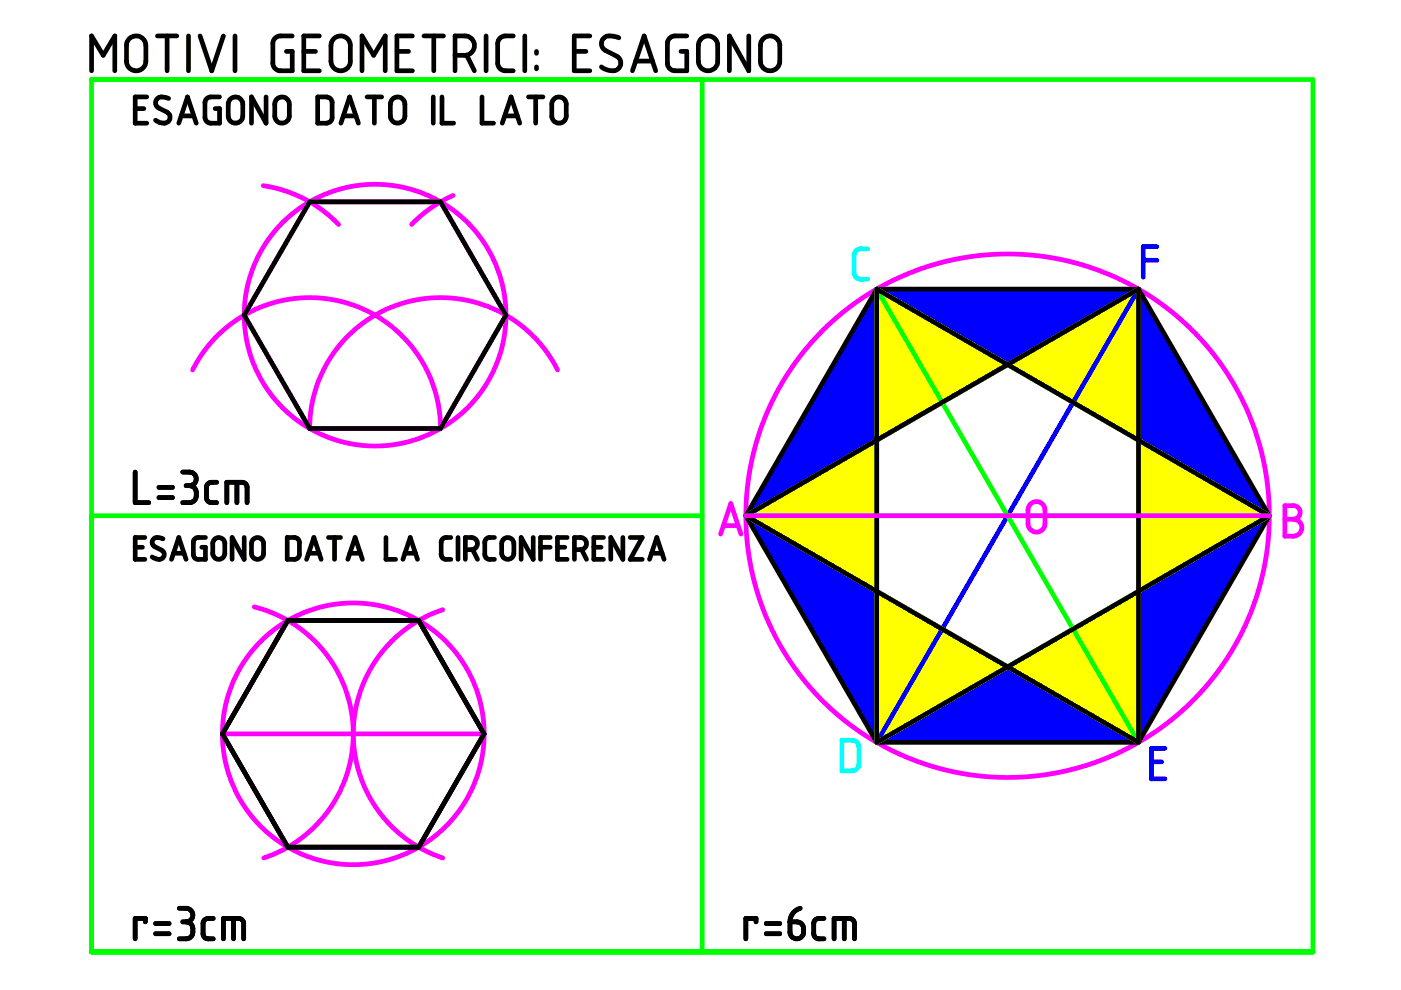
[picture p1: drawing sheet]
<svg xmlns="http://www.w3.org/2000/svg" width="297mm" height="210mm" viewBox="0 0 297 210" stroke-linecap="round" stroke-linejoin="round" font-family="sans-serif">
<g fill="#ff0">
<path d="M241.4 93.3l27.7 16-27.7 16.1z"/>
<path d="M213.6 77.3l27.8-16v32z"/>
<path d="M213.6 141.4l27.8-16v32z"/>
<path d="M185.9 61.3l27.7 16-27.7 16z"/>
<path d="M158.1 109.3l27.8-16v32.1z"/>
<path d="M185.9 125.4l27.7 16-27.7 16z"/>
</g>
<g fill="#00f">
<path d="M185.9 61.3h55.5l-27.8 16z"/>
<path d="M241.4 61.3l27.7 48-27.7-16z"/>
<path d="M241.4 125.4l27.7-16.1-27.7 48.1z"/>
<path d="M185.9 157.4l27.7-16 27.8 16z"/>
<path d="M158.1 109.3l27.8 16.1v32z"/>
<path d="M185.9 61.3v32l-27.8 16z"/>
</g>
<path d="M19.4 16.9h259v184.9h-259zM148.9 16.9v184.9M19.4 109.3h129.5M185.9 157.4v-96.1l55.5 96.1" fill="none" stroke="#0f0" stroke-width=".99"/>
<g fill="none" stroke="#000" stroke-width=".99">
<path d="M19.4 15v-7.4l2.5 4.1 2.4-4.1v7.4M27.5 8.2l.7-.5 1.1-.1 .8 .4 .7 1 .1 4.5-.4 .8-1 .6-.9 .1-.6-.2-.7-.5-.4-.7-.1-4.2 .2-.7zM33.4 7.6h4.1M35.4 7.6v7.4M40 7.6v7.4M42.4 7.6l2.5 7.4 2.5-7.4M49.8 7.6v7.4M62 7.6l-3 .1-.5 .3-.5 .6-.2 5 .4 .8 .7 .5 3.1 .1v-4.1h-1.3M64.4 10.9h2.5M67.7 7.6h-3.3v7.4h3.3M70.7 8.3l.8-.6 1.1-.1 1 .5 .6 .9 .1 4.4-.5 .9-.9 .6-.9 .1-.7-.2-.6-.5-.4-.8-.1-3.9 .1-.7zM76.8 15v-7.4l2.4 4.1 2.5-4.1v7.4"/>
<path d="M84.2 10.9h2.4M87.4 7.6h-3.2v7.4h3.2M89.9 7.6h4.1M92 7.6v7.4M96.5 11.7h2.4l1.1-.6 .6-1.2-.1-.9-.4-.7-1.1-.6-2.5-.1v7.4M98.9 11.7l1.7 3.3M103.1 7.6v7.4M108.8 7.6l-2.2 .1-.9 .7-.2 .8v4.3l.2 .7 1 .7 2.1 .1M111.3 7.6v7.4M113.7 10.9v.4M113.7 14.2v.4M121.8 10.9h2.4"/>
<path d="M125.1 7.6h-3.3v7.4h3.3M131.2 8l-1.2-.3h-1.3l-1 .7-.2 .9 .2 .8 .5 .5 2.5 1.3 .6 .4 .3 1.1-.3 .9-.7 .6-.9 .1-1.1-.2-1.1-.6M134.1 15l2.5-7.4 2.4 7.4M134.8 13h3.5M145.6 7.6l-2.9 .1-.7 .3-.4 .6-.1 5 .3 .8 .7 .5 3.1 .1v-4.1h-1.2M148.6 8.3l.9-.6 1-.1 1 .5 .6 .9v4.4l-.4 .9-.9 .6-.9 .1-.7-.2-.7-.5-.4-.8v-3.9l.1-.7zM158.7 7.6v7.4l-4.1-7.4v7.4M161.7 8.3l.9-.6 1.1-.1 .8 .4 .7 1 .1 4.4-.4 .9-.9 .6-1 .1-.5-.1-.7-.5-.5-.8-.1-4.2zM28.7 23h1.8M31.1 20.6h-2.4v5.5h2.4M35.8 20.9l-1-.3h-1l-.6 .5-.2 .9 .5 .8 2.3 1.2 .2 .7-.2 .9-.5 .4-.5 .1-1-.1-.8-.5M37.9 26.1l1.9-5.5 1.8 5.5"/>
<path d="M38.4 24.6h2.7M46.5 20.6h-2l-.6 .2-.3 .4-.1 .5v3.3l.2 .6 .5 .4 2.3 .1v-3.1h-.9M48.7 21.1l.6-.4 .9-.1 .7 .3 .5 .6 .1 .5v2.8l-.3 .6-.7 .6h-1.1l-.5-.2-.4-.7-.1-3.2zM56.4 20.6v5.5l-3.1-5.5v5.5M58.6 21.1l.6-.4 .8-.1 .8 .3 .4 .6 .1 .5v2.8l-.2 .6-.7 .6h-1.1l-.5-.2-.4-.7-.1-3.2zM67.4 20.6h2.1l.5 .2 .3 .5 .1 3.8-.2 .6-.5 .3-2.3 .1zM72.3 26.1l1.8-5.5 1.9 5.5M72.8 24.6h2.7M77.8 20.6h3.1M79.4 20.6v5.5M83.1 21.1l.6-.4 .9-.1 .7 .3 .4 .6 .2 .5-.1 2.8-.3 .7-.6 .5h-1.1l-.5-.2-.4-.7-.1-3.2zM91.9 20.6v5.5"/>
<path d="M93.7 20.6v5.5h2.5M102.2 20.6v5.5h2.4M106.5 26.1l1.9-5.5 1.8 5.5M107 24.6h2.7M112.1 20.6h3M113.6 20.6v5.5M117.4 21l.6-.4h.8l.7 .3 .5 .8 .1 3.1-.4 .7-.7 .5-.5 .1-.7-.1-.5-.5-.3-.6v-3zM65.7 42.8h27.7l13.9 24-13.9 24h-27.7l-13.9-24zM185.9 61.3l-27.8 48M185.9 61.3h55.5M185.9 61.3v96.1M185.9 61.3l83.2 48"/>
<path d="M241.4 61.3l27.7 48M241.4 61.3l-83.3 48M241.4 61.3v96.1M28.7 100.1v6.5h2.8M28.7 116h1.5M30.7 114h-2v4.6h2M33.7 105.5h2.9M33.7 103.3h2.9M34.6 114.2l-1-.2-.8 .1-.5 .5v.6l.4 .7 1.9 1 .2 .5-.1 .7-.2 .3-.6 .2-.9-.1-.7-.4M36.4 118.6l1.5-4.6 1.6 4.6M36.8 117.3h2.2M38.7 100.1l1.9 .1 .8 .7 .2 .7-.2 .7-.6 .5-.6 .2"/>
<path d="M39.5 103h.7M40.2 103l.9 .3 .4 .6 .1 1.3-.1 .5-.4 .5-.6 .3-1.8 .1M43.6 114h-1.9l-.4 .2-.3 .5v3l.2 .5 .4 .3 2 .1v-2.6h-.8M45.4 114.4l.6-.4h.7l.5 .3 .4 .6v2.7l-.3 .6-.6 .4-1-.2-.6-.7v-2.6zM45.9 102.3h-1.4l-.5 .3-.2 .6v2.5l.1 .4 .6 .4 1.4 .1M48.1 106.6v-4.3h3.3l.7 .3 .3 .6v3.4M50.2 102.3v4.3M51.8 114v4.6l-2.6-4.6v4.6M53.6 114.4l.6-.4h.6l.7 .3 .3 .5 .1 2.7-.2 .5-.6 .5h-1l-.5-.4-.2-.4-.1-2.6zM60.9 114h1.9l.4 .3 .2 .4 .1 3.1-.3 .4-.4 .3-1.9 .1zM65 118.6l1.5-4.6 1.6 4.6M65.4 117.3h2.3"/>
<path d="M69.6 114h2.6M70.9 114v4.6M73.7 118.6l1.6-4.6 1.5 4.6M74.2 117.3h2.2M81.8 114v4.6h2.1M85.4 118.6l1.6-4.6 1.5 4.6M85.9 117.3h2.2M95.6 114h-1.3l-.5 .3-.3 .5 .1 3.2 .6 .5 1.4 .1M97.1 114v4.6M98.7 116.5h1.4l.7-.3 .3-.4 .1-.5-.2-.9-.8-.4h-1.5v4.6M100.2 116.5l1 2.1M104.8 114h-1.3l-.5 .3-.2 .5 .1 3.2 .5 .5 1.4 .1"/>
<path d="M106.7 114.4l.6-.4h.7l.5 .3 .4 .6v2.8l-.4 .6-.5 .3-.8-.1-.8-.7v-2.6zM113.1 114v4.6l-2.6-4.6v4.6M114.6 116h2M116.6 114h-2v4.6M118.2 116h1.5M120.2 114h-2v4.6h2M121.8 116.5h1.4l.7-.3 .5-.8-.3-1-.8-.4h-1.5v4.6M123.3 116.5l1.1 2.1M125.9 116h1.5M128 114h-2.1v4.6h2.1M132.1 114v4.6l-2.6-4.6v4.6M133.6 114h2.6l-2.6 4.6h2.6"/>
<path d="M137.7 118.6l1.6-4.6 1.5 4.6M138.1 117.3h2.3M158.1 109.3l27.8 48.1M158.1 109.3l83.3 48.1M269.1 109.3l-27.7 48.1M269.1 109.3l-83.2 48.1M61 131.6h27.8l13.8 24-13.8 24h-27.8l-13.8-24zM185.9 157.4h55.5M30.8 195.5v-.8h-2.1v4.4M33 198h2.9M33 195.8h2.9M38 192.6l1.9 .1 .8 .6 .2 .8-.3 .7-.5 .5-.6 .2"/>
<path d="M38.7 195.5h.8M39.5 195.5l.8 .2 .4 .6 .2 .5-.1 1.3-.3 .5-.5 .3-2 .2M45.2 194.7l-1.5 .1-.5 .4-.1 .4v2.5l.1 .5 .8 .5h1.2M47.4 199.1v-4.4h3.3l.7 .4 .3 .5v3.5M49.5 194.7v4.4M160.3 195.5v-.8h-2.2v4.4M162.5 198h2.8M162.5 195.8h2.8M167.5 195.5h1.8l.7 .5 .3 .6 .1 1.1-.2 .6-.4 .5-.5 .2-.6 .1-.4-.2-.6-.4-.2-.7zM169.7 192.6l-1 .4-.7 .7-.4 .8-.1 1M174.7 194.7l-1.5 .1-.5 .4-.2 .4v2.5l.2 .5 .7 .5h1.3M176.8 199.1v-4.4h3.3l.7 .4 .4 .7v3.3"/>
<path d="M179 194.7v4.4"/>
</g>
<g fill="none" stroke="#f0f" stroke-width=".99">
<path d="M55.8 39.4l4.4 1 2.5 .9 2 .9 3.9 2.5 3.2 2.9M96.1 41.4l-2 1-2.9 1.8-2.3 1.8-1.6 1.6M40.8 78.4l2.4-3.9 1.5-1.9 1.9-1.9 3.4-2.8 3.6-2.1 4.4-1.6 2.2-.6 2.6-.4h4.8l4.7 .7 3.9 1.3 4.4 2.2 3.7 2.9 3.2 3.4 2.6 3.9 1.9 4.4 1.1 4.7 .3 4.1M118.2 78.4l-2.4-3.9-2.9-3.4-3.6-3-2.1-1.3-2.2-1.2-4.5-1.6-4.2-.8-4.5-.1-4.5 .7-3.9 1.1-2 .9-2.5 1.4-1.9 1.2-1.9 1.6-3.3 3.4-2.6 3.9-1.3 2.6-.8 2.1-1.1 4.3-.3 4.5M65.7 90.8h27.7M65.7 90.8l-13.9-24 13.9-24h27.7l13.9 24-13.9 24M152.8 113.2l2.1-6.4 2.2 6.4M153.4 111.4h3.1M158.1 109.3h111M218.4 107l.8-.6h1l.9 .5 .4 .7v3.9l-.5 .8-.8 .5h-.6l-.7-.2-.5-.4-.4-.6v-3.6zM272.4 107.2l2.2 .1 .6 .3 .4 .5 .1 .7-.2 .6-.5 .5-.8 .2 .5 .1 .7 .3 .6 1-.2 1.2-.4 .6-.5 .3-2.5 .1zM272.4 110.1h1.8"/>
<path d="M53.9 128.7l4.2 1.4 4.3 2.3 3.8 3 2.6 2.8 2.3 3.4 2 4.2 1.2 4 .6 4.7-.2 4.2-.9 4.6-1.4 3.9-2.3 4-2.4 3.1-3.5 3.2-3.9 2.5-2.1 1.1-2.3 .8M93.9 129.3l-4 1.7-3.6 2.2-2.9 2.4-3.1 3.5-2.2 3.5-1.8 4.3-.9 3.7-.5 4 .2 4.4 .8 4.2 1.6 4.2 2.2 3.8 2.8 3.5 3.1 2.8 2 1.4 2.3 1.4 4 1.6M47.2 155.6h55.4M47.2 155.6l13.8-24h27.8l13.8 24M47.2 155.6l13.8 24h27.8l13.8-24"/>
<circle cx="79.5" cy="66.8" r="27.7"/>
<circle cx="213.6" cy="109.3" r="55.5"/>
<circle cx="74.9" cy="155.6" r="27.7"/>
</g>
<path d="M184 52.7l-2.1 .2-.5 .4-.3 .7v4l.1 .4 .4 .5 .6 .3h1.8M185.9 61.3l83.2 48M158.1 109.3h111M269.1 109.3l-83.2 48.1M178.5 157h2.5l.6 .3 .4 .5 .1 4.4-.3 .7-.6 .4-2.7 .1z" fill="none" stroke="#0ff" stroke-width=".99"/>
<path d="M242.4 55.2h2.9M245.3 52.3h-2.9v6.5M241.4 61.3l-83.3 48M241.4 61.3l-55.5 96.1M241.4 61.3v96.1M247 158.7h-2.9v6.4h2.9M244.1 161.5h2.2" fill="none" stroke="#00f" stroke-width=".99"/>
<path d="M158.1 109.3l83.3 48.1" fill="none" stroke="#f00" stroke-width=".99"/>
<path d="M185.9 61.3l83.2 48-83.2 48.1zM158.1 109.3l83.3-48v96.1z" fill="none" stroke="#ff0" stroke-width=".99"/>
</svg>
